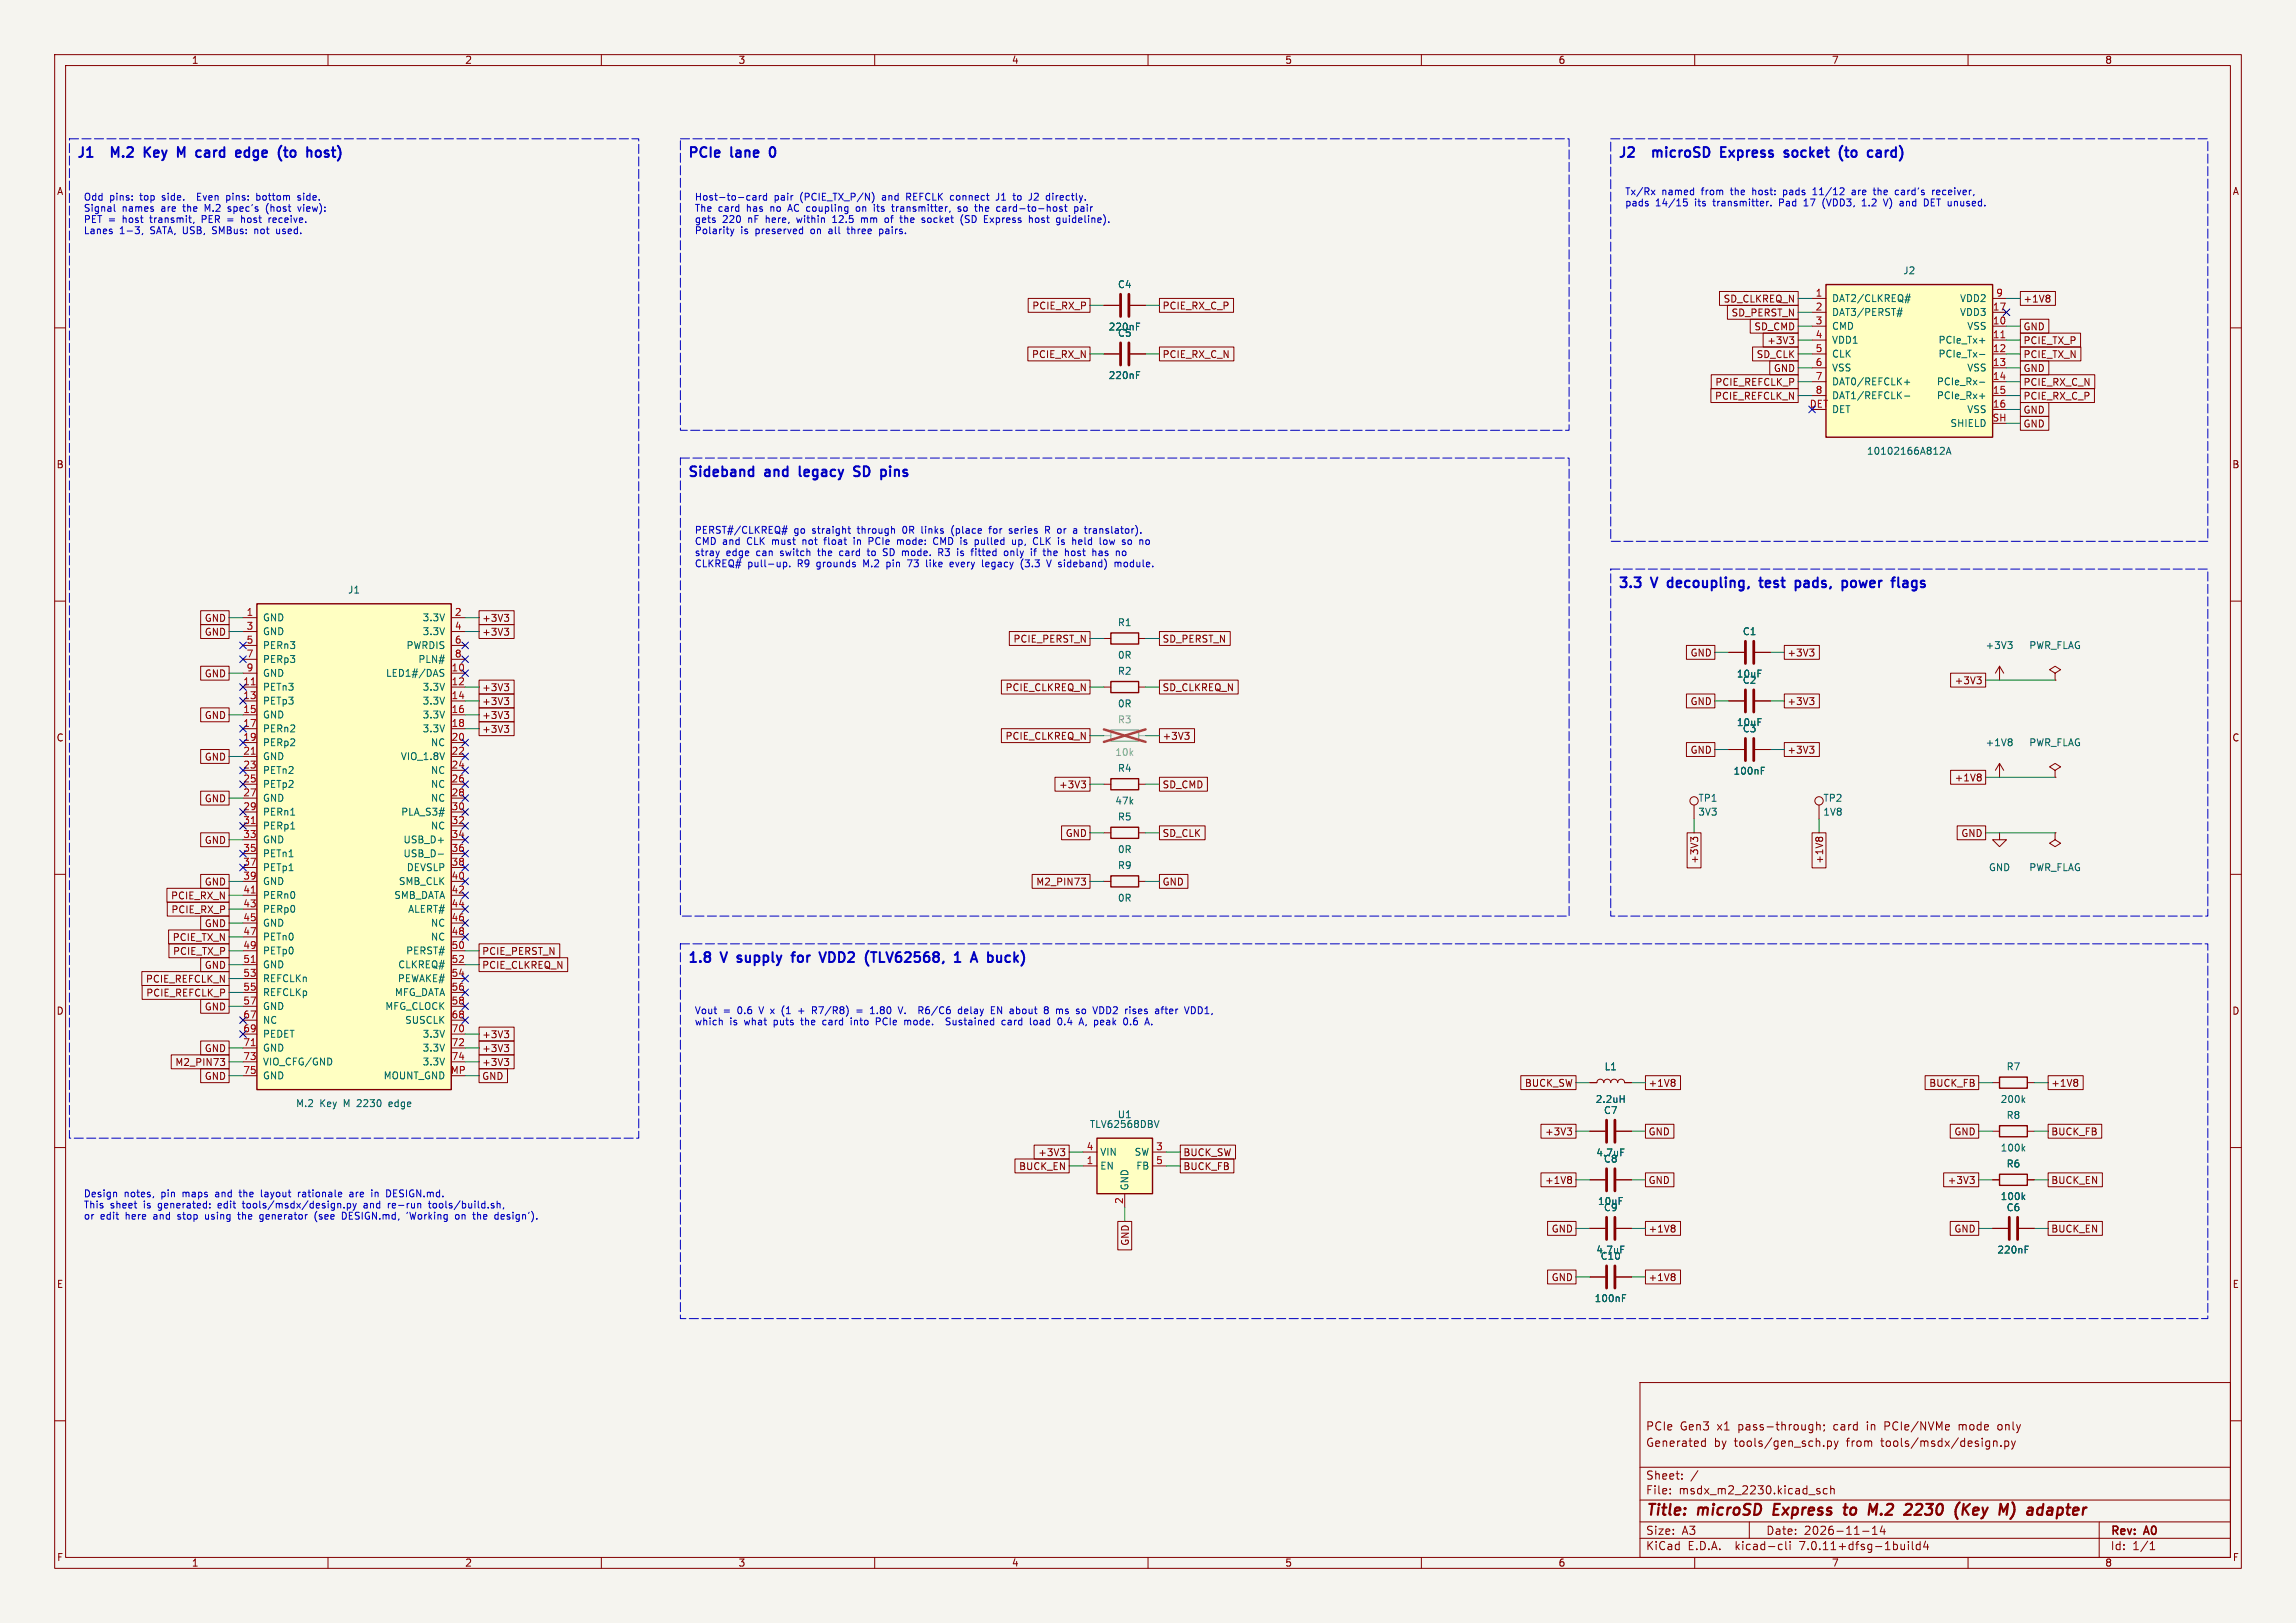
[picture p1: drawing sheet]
<svg xmlns="http://www.w3.org/2000/svg" width="420mm" height="297mm" viewBox="0 0 420 297" stroke-linecap="round" stroke-linejoin="round" font-family="sans-serif">
<defs><g id="words">
<g font-size="2.8" fill="#840000">
<text x="301" y="277.9">Title:</text>
<text x="310.6" y="277.9">microSD</text>
<text x="325.3" y="277.9">Express</text>
<text x="339" y="277.9">to</text>
<text x="344.3" y="277.9">M.2</text>
<text x="351.8" y="277.9">2230</text>
<text x="361.7" y="277.9">(Key</text>
<text x="370.6" y="277.9">M)</text>
<text x="376.5" y="277.9">adapter</text>
</g>
<g font-size="2.5" fill="#0000c2">
<text x="14" y="29">J1</text>
<text x="21.2" y="29">M.2</text>
<text x="28" y="29">Key</text>
<text x="34.8" y="29">M</text>
<text x="38.9" y="29">card</text>
<text x="46.9" y="29">edge</text>
<text x="55.4" y="29">(to</text>
<text x="61.3" y="29">host)</text>
<text x="125.7" y="29">PCIe</text>
<text x="133.8" y="29">lane</text>
<text x="141.7" y="29">0</text>
<text x="295.9" y="29">J2</text>
<text x="303.2" y="29">microSD</text>
<text x="316.3" y="29">Express</text>
<text x="328.7" y="29">socket</text>
<text x="339.5" y="29">(to</text>
<text x="345.4" y="29">card)</text>
<text x="125.7" y="87.4">Sideband</text>
<text x="140.1" y="87.4">and</text>
<text x="147.1" y="87.4">legacy</text>
<text x="157.8" y="87.4">SD</text>
<text x="163.4" y="87.4">pins</text>
<text x="295.9" y="107.7">3.3</text>
<text x="302.3" y="107.7">V</text>
<text x="305.9" y="107.7">decoupling,</text>
<text x="323.5" y="107.7">test</text>
<text x="330.7" y="107.7">pads,</text>
<text x="340" y="107.7">power</text>
<text x="349.9" y="107.7">flags</text>
<text x="125.7" y="176.3">1.8</text>
<text x="132.1" y="176.3">V</text>
<text x="135.7" y="176.3">supply</text>
<text x="146.5" y="176.3">for</text>
<text x="152.4" y="176.3">VDD2</text>
<text x="161.3" y="176.3">(TLV62568,</text>
<text x="178.4" y="176.3">1</text>
<text x="182.2" y="176.3">A</text>
<text x="185.8" y="176.3">buck)</text>
</g>
<g font-size="2.1" fill="#840000">
<text x="301" y="262">PCIe</text>
<text x="307.3" y="262">Gen3</text>
<text x="314.2" y="262">x1</text>
<text x="318.1" y="262">pass-through;</text>
<text x="335.7" y="262">card</text>
<text x="341.9" y="262">in</text>
<text x="345.3" y="262">PCIe/NVMe</text>
<text x="359" y="262">mode</text>
<text x="366.3" y="262">only</text>
<text x="301" y="265">Generated</text>
<text x="313.5" y="265">by</text>
<text x="317.3" y="265">tools/gen_sch.py</text>
<text x="338" y="265">from</text>
<text x="344.4" y="265">tools/msdx/design.py</text>
<text x="301" y="273.7">File:</text>
<text x="301" y="271">Sheet:</text>
<text x="307.1" y="273.7">msdx_m2_2230.kicad_sch</text>
<text x="301" y="281.1">Size:</text>
<text x="307.6" y="281.1">A3</text>
<text x="323" y="281.1">Date:</text>
<text x="330" y="281.1">2026-11-14</text>
<text x="386" y="281.3">Rev:</text>
<text x="392.4" y="281.3">A0</text>
<text x="301" y="283.9">KiCad</text>
<text x="308.7" y="283.9">E.D.A.</text>
<text x="317.6" y="283.9">kicad-cli</text>
<text x="329.5" y="283.9">7.0.11+dfsg-1build4</text>
<text x="386" y="283.9">Id:</text>
<text x="390.1" y="283.9">1/1</text>
</g>
<g font-size="1.8" fill="#840000">
<text x="35" y="11.9">1</text>
<text x="85" y="11.9">2</text>
<text x="135" y="11.9">3</text>
<text x="185" y="11.9">4</text>
<text x="235" y="11.9">5</text>
<text x="285" y="11.9">6</text>
<text x="335" y="11.9">7</text>
<text x="385" y="11.9">8</text>
<text x="10.3" y="35.9">A</text>
<text x="408.3" y="35.9">A</text>
<text x="188.7" y="56.8">PCIE_RX_P</text>
<text x="212.6" y="56.8">PCIE_RX_C_P</text>
<text x="315.2" y="55.6">SD_CLKREQ_N</text>
<text x="316.6" y="58.1">SD_PERST_N</text>
<text x="370" y="55.6">+1V8</text>
<text x="188.7" y="65.7">PCIE_RX_N</text>
<text x="212.6" y="65.7">PCIE_RX_C_N</text>
<text x="320.8" y="60.6">SD_CMD</text>
<text x="321.2" y="65.7">SD_CLK</text>
<text x="323.2" y="63.2">+3V3</text>
<text x="370" y="60.6">GND</text>
<text x="370" y="63.2">PCIE_TX_P</text>
<text x="370" y="65.7">PCIE_TX_N</text>
<text x="313.7" y="70.8">PCIE_REFCLK_P</text>
<text x="324.4" y="68.3">GND</text>
<text x="370" y="70.8">PCIE_RX_C_N</text>
<text x="370" y="68.3">GND</text>
<text x="313.6" y="73.3">PCIE_REFCLK_N</text>
<text x="370" y="75.9">GND</text>
<text x="370" y="73.3">PCIE_RX_C_P</text>
<text x="370" y="78.4">GND</text>
<text x="10.3" y="85.9">B</text>
<text x="408.2" y="85.9">B</text>
<text x="37.4" y="114">GND</text>
<text x="88.1" y="114">+3V3</text>
<text x="37.4" y="116.5">GND</text>
<text x="88.1" y="116.5">+3V3</text>
<text x="185.3" y="117.8">PCIE_PERST_N</text>
<text x="212.6" y="117.8">SD_PERST_N</text>
<text x="37.4" y="124.1">GND</text>
<text x="309.1" y="120.3">GND</text>
<text x="326.9" y="120.3">+3V3</text>
<text x="357.5" y="125.4">+3V3</text>
<text x="37.4" y="131.8">GND</text>
<text x="88.1" y="131.8">+3V3</text>
<text x="88.1" y="129.2">+3V3</text>
<text x="88.1" y="126.7">+3V3</text>
<text x="183.8" y="126.7">PCIE_CLKREQ_N</text>
<text x="212.6" y="126.7">SD_CLKREQ_N</text>
<text x="309.1" y="129.2">GND</text>
<text x="326.9" y="129.2">+3V3</text>
<text x="10.3" y="135.9">C</text>
<text x="88.1" y="134.3">+3V3</text>
<text x="183.8" y="135.6">PCIE_CLKREQ_N</text>
<text x="212.6" y="135.6">+3V3</text>
<text x="408.2" y="135.9">C</text>
<text x="37.4" y="139.4">GND</text>
<text x="309.1" y="138.1">GND</text>
<text x="326.9" y="138.1">+3V3</text>
<text x="357.5" y="143.2">+1V8</text>
<text x="37.4" y="147">GND</text>
<text x="193.6" y="144.5">+3V3</text>
<text x="212.6" y="144.5">SD_CMD</text>
<text x="37.4" y="154.6">GND</text>
<text x="194.8" y="153.4">GND</text>
<text x="212.6" y="153.4">SD_CLK</text>
<text x="358.7" y="153.4">GND</text>
<text x="310.8" y="158.2" transform="rotate(-90 310.8 158.2)">+3V3</text>
<text x="333.7" y="158.2" transform="rotate(-90 333.7 158.2)">+1V8</text>
<text x="31.2" y="164.8">PCIE_RX_N</text>
<text x="31.3" y="167.3">PCIE_RX_P</text>
<text x="37.4" y="162.2">GND</text>
<text x="189.5" y="162.2">M2_PIN73</text>
<text x="212.6" y="162.2">GND</text>
<text x="31.5" y="172.4">PCIE_TX_N</text>
<text x="37.4" y="169.9">GND</text>
<text x="31.6" y="174.9">PCIE_TX_P</text>
<text x="37.4" y="177.5">GND</text>
<text x="88.1" y="174.9">PCIE_PERST_N</text>
<text x="88.1" y="177.5">PCIE_CLKREQ_N</text>
<text x="10.3" y="185.9">D</text>
<text x="26.6" y="180">PCIE_REFCLK_N</text>
<text x="26.7" y="182.6">PCIE_REFCLK_P</text>
<text x="37.4" y="185.1">GND</text>
<text x="408.2" y="185.9">D</text>
<text x="88.1" y="190.2">+3V3</text>
<text x="32" y="195.3">M2_PIN73</text>
<text x="37.4" y="192.7">GND</text>
<text x="37.4" y="197.8">GND</text>
<text x="88.1" y="197.8">GND</text>
<text x="88.1" y="192.7">+3V3</text>
<text x="88.1" y="195.3">+3V3</text>
<text x="278.8" y="199.1">BUCK_SW</text>
<text x="301.5" y="199.1">+1V8</text>
<text x="352.8" y="199.1">BUCK_FB</text>
<text x="375.1" y="199.1">+1V8</text>
<text x="282.5" y="208">+3V3</text>
<text x="301.5" y="208">GND</text>
<text x="357.4" y="208">GND</text>
<text x="375.1" y="208">BUCK_FB</text>
<text x="186.3" y="214.3">BUCK_EN</text>
<text x="189.8" y="211.8">+3V3</text>
<text x="216.4" y="211.8">BUCK_SW</text>
<text x="216.4" y="214.3">BUCK_FB</text>
<text x="282.5" y="216.9">+1V8</text>
<text x="301.5" y="216.9">GND</text>
<text x="356.2" y="216.9">+3V3</text>
<text x="375.1" y="216.9">BUCK_EN</text>
<text x="283.7" y="225.7">GND</text>
<text x="301.5" y="225.7">+1V8</text>
<text x="357.4" y="225.7">GND</text>
<text x="375.1" y="225.7">BUCK_EN</text>
<text x="206.7" y="228.1" transform="rotate(-90 206.7 228.1)">GND</text>
<text x="10.3" y="235.9">E</text>
<text x="283.7" y="234.6">GND</text>
<text x="301.5" y="234.6">+1V8</text>
<text x="408.3" y="235.9">E</text>
<text x="10.3" y="285.9">F</text>
<text x="35" y="286.9">1</text>
<text x="85" y="286.9">2</text>
<text x="135" y="286.9">3</text>
<text x="185" y="286.9">4</text>
<text x="235" y="286.9">5</text>
<text x="285" y="286.9">6</text>
<text x="335" y="286.9">7</text>
<text x="385" y="286.9">8</text>
<text x="408.3" y="285.9">F</text>
</g>
<g font-size="1.8" fill="#0000c2">
<text x="297.2" y="35.8">Tx/Rx</text>
<text x="304" y="35.8">named</text>
<text x="311.4" y="35.8">from</text>
<text x="316.9" y="35.8">the</text>
<text x="321" y="35.8">host:</text>
<text x="326.9" y="35.8">pads</text>
<text x="332.5" y="35.8">11/12</text>
<text x="339.8" y="35.8">are</text>
<text x="344" y="35.8">the</text>
<text x="348.2" y="35.8">card's</text>
<text x="355.2" y="35.8">receiver,</text>
<text x="15.2" y="36.8">Odd</text>
<text x="15.2" y="38.8">Signal</text>
<text x="15.2" y="40.9">PET =</text>
<text x="20" y="36.8">pins:</text>
<text x="22.3" y="38.8">names</text>
<text x="22.5" y="40.9">host</text>
<text x="25.7" y="36.8">top</text>
<text x="27.8" y="40.9">transmit,</text>
<text x="29.6" y="38.8">are</text>
<text x="29.9" y="36.8">side.</text>
<text x="33.8" y="38.8">the</text>
<text x="36.8" y="36.8">Even</text>
<text x="37.4" y="40.9">PER =</text>
<text x="37.9" y="38.8">M.2</text>
<text x="42.3" y="36.8">pins:</text>
<text x="42.4" y="38.8">spec's</text>
<text x="45" y="40.9">host</text>
<text x="48" y="36.8">bottom</text>
<text x="49.5" y="38.8">(host</text>
<text x="50.2" y="40.9">receive.</text>
<text x="55.6" y="38.8">view):</text>
<text x="55.8" y="36.8">side.</text>
<text x="127" y="36.8">Host-to-card</text>
<text x="127" y="38.8">The</text>
<text x="127" y="40.9">gets</text>
<text x="131.4" y="38.8">card</text>
<text x="132.2" y="40.9">220</text>
<text x="136.7" y="38.8">has</text>
<text x="137" y="40.9">nF</text>
<text x="140.4" y="40.9">here,</text>
<text x="141.2" y="38.8">no</text>
<text x="141.6" y="36.8">pair</text>
<text x="144.7" y="38.8">AC coupling</text>
<text x="146.3" y="40.9">within</text>
<text x="146.5" y="36.8">(PCIE_TX_P/N)</text>
<text x="153" y="40.9">12.5</text>
<text x="157.5" y="38.8">on</text>
<text x="158.4" y="40.9">mm</text>
<text x="161" y="38.8">its</text>
<text x="161.7" y="36.8">and</text>
<text x="163" y="40.9">of</text>
<text x="164.5" y="38.8">transmitter,</text>
<text x="166" y="40.9">the</text>
<text x="166.3" y="36.8">REFCLK</text>
<text x="170.1" y="40.9">socket</text>
<text x="174.5" y="36.8">connect</text>
<text x="176.7" y="38.8">so</text>
<text x="177.4" y="40.9">(SD</text>
<text x="180.1" y="38.8">the</text>
<text x="181.9" y="40.9">Express</text>
<text x="183.1" y="36.8">J1</text>
<text x="184.2" y="38.8">card-to-host</text>
<text x="186.5" y="36.8">to</text>
<text x="189.5" y="36.8">J2</text>
<text x="190.3" y="40.9">host</text>
<text x="192.9" y="36.8">directly.</text>
<text x="195.6" y="40.9">guideline).</text>
<text x="198.6" y="38.8">pair</text>
<text x="297.2" y="37.9">pads</text>
<text x="302.8" y="37.9">14/15</text>
<text x="310.2" y="37.9">its</text>
<text x="313.7" y="37.9">transmitter.</text>
<text x="325.9" y="37.9">Pad</text>
<text x="330.7" y="37.9">17</text>
<text x="334.3" y="37.9">(VDD3,</text>
<text x="341.7" y="37.9">1.2</text>
<text x="345.9" y="37.9">V)</text>
<text x="349" y="37.9">and</text>
<text x="353.6" y="37.9">DET unused.</text>
<text x="15.2" y="42.9">Lanes</text>
<text x="21.9" y="42.9">1-3,</text>
<text x="27.6" y="42.9">SATA, USB,</text>
<text x="39.3" y="42.9">SMBus:</text>
<text x="47.2" y="42.9">not</text>
<text x="51.4" y="42.9">used.</text>
<text x="127" y="42.9">Polarity</text>
<text x="135.5" y="42.9">is</text>
<text x="138.3" y="42.9">preserved</text>
<text x="148.6" y="42.9">on</text>
<text x="152.1" y="42.9">all</text>
<text x="155.7" y="42.9">three</text>
<text x="161.7" y="42.9">pairs.</text>
<text x="127" y="97.8">PERST#/CLKREQ#</text>
<text x="127" y="99.8">CMD and</text>
<text x="127" y="101.8">stray</text>
<text x="132.8" y="101.8">edge</text>
<text x="136.8" y="99.8">CLK</text>
<text x="138.5" y="101.8">can</text>
<text x="141.5" y="99.8">must</text>
<text x="143" y="101.8">switch</text>
<text x="145.2" y="97.8">go</text>
<text x="147.3" y="99.8">not</text>
<text x="148.7" y="97.8">straight</text>
<text x="150.1" y="101.8">the</text>
<text x="151.5" y="99.8">float</text>
<text x="154.3" y="101.8">card</text>
<text x="157.1" y="99.8">in</text>
<text x="157.2" y="97.8">through</text>
<text x="159.6" y="101.8">to</text>
<text x="160" y="99.8">PCIe</text>
<text x="162.7" y="101.8">SD mode.</text>
<text x="165.4" y="99.8">mode:</text>
<text x="165.6" y="97.8">0R</text>
<text x="169.3" y="97.8">links</text>
<text x="172.3" y="99.8">CMD is</text>
<text x="173.2" y="101.8">R3</text>
<text x="174.9" y="97.8">(place</text>
<text x="176.8" y="101.8">is</text>
<text x="179.6" y="101.8">fitted</text>
<text x="180.2" y="99.8">pulled</text>
<text x="182.1" y="97.8">for</text>
<text x="185.8" y="101.8">only</text>
<text x="185.9" y="97.8">series</text>
<text x="187.3" y="99.8">up,</text>
<text x="190.9" y="101.8">if</text>
<text x="191.3" y="99.8">CLK</text>
<text x="192.7" y="97.8">R or</text>
<text x="193.4" y="101.8">the</text>
<text x="196.1" y="99.8">is</text>
<text x="197.5" y="101.8">host</text>
<text x="198.2" y="97.8">a</text>
<text x="198.9" y="99.8">held</text>
<text x="200.6" y="97.8">translator).</text>
<text x="202.8" y="101.8">has</text>
<text x="204.1" y="99.8">low</text>
<text x="208.4" y="99.8">so</text>
<text x="127" y="103.9">CLKREQ#</text>
<text x="136.8" y="103.9">pull-up.</text>
<text x="146" y="103.9">R9</text>
<text x="149.7" y="103.9">grounds</text>
<text x="158.4" y="103.9">M.2</text>
<text x="162.8" y="103.9">pin</text>
<text x="166.9" y="103.9">73</text>
<text x="170.5" y="103.9">like</text>
<text x="175.1" y="103.9">every</text>
<text x="181.1" y="103.9">legacy</text>
<text x="188.4" y="103.9">(3.3</text>
<text x="193.5" y="103.9">V sideband)</text>
<text x="206.2" y="103.9">module.</text>
<text x="127" y="185.7">Vout</text>
<text x="132.3" y="185.7">=</text>
<text x="135" y="185.7">0.6</text>
<text x="139.2" y="185.7">V x</text>
<text x="143.7" y="185.7">(1</text>
<text x="146.9" y="185.7">+</text>
<text x="149.6" y="185.7">R7/R8)</text>
<text x="158" y="185.7">=</text>
<text x="160.7" y="185.7">1.80</text>
<text x="170.1" y="185.7">R6/C6</text>
<text x="177.6" y="185.7">delay</text>
<text x="183.8" y="185.7">EN about</text>
<text x="193.9" y="185.7">8</text>
<text x="196.3" y="185.7">ms</text>
<text x="200.2" y="185.7">so</text>
<text x="203.6" y="185.7">VDD2</text>
<text x="209.6" y="185.7">rises</text>
<text x="215.3" y="185.7">after</text>
<text x="220.9" y="185.7">VDD1,</text>
<text x="127" y="187.7">which</text>
<text x="133.5" y="187.7">is</text>
<text x="136.3" y="187.7">what</text>
<text x="141.8" y="187.7">puts</text>
<text x="147" y="187.7">the</text>
<text x="151.2" y="187.7">card</text>
<text x="156.5" y="187.7">into</text>
<text x="161.3" y="187.7">PCIe</text>
<text x="166.7" y="187.7">mode.</text>
<text x="174.8" y="187.7">Sustained</text>
<text x="185.2" y="187.7">card</text>
<text x="190.5" y="187.7">load</text>
<text x="195.8" y="187.7">0.4</text>
<text x="200" y="187.7">A, peak</text>
<text x="208.4" y="187.7">0.6</text>
<text x="15.2" y="219.2">Design</text>
<text x="15.2" y="221.2">This</text>
<text x="20.2" y="221.2">sheet</text>
<text x="22.7" y="219.2">notes,</text>
<text x="26.4" y="221.2">is</text>
<text x="29.2" y="221.2">generated:</text>
<text x="29.6" y="219.2">pin</text>
<text x="33.7" y="219.2">maps</text>
<text x="39.9" y="219.2">and</text>
<text x="40.4" y="221.2">edit</text>
<text x="44.5" y="219.2">the</text>
<text x="45.1" y="221.2">tools/msdx/design.py</text>
<text x="48.6" y="219.2">layout</text>
<text x="55.6" y="219.2">rationale</text>
<text x="65.2" y="219.2">are</text>
<text x="67.4" y="221.2">and</text>
<text x="69.4" y="219.2">in</text>
<text x="72.1" y="221.2">re-run</text>
<text x="72.4" y="219.2">DESIGN.md.</text>
<text x="79.8" y="221.2">tools/build.sh,</text>
<text x="15.2" y="223.3">or</text>
<text x="18.3" y="223.3">edit</text>
<text x="23.1" y="223.3">here</text>
<text x="28.4" y="223.3">and</text>
<text x="33" y="223.3">stop</text>
<text x="38.2" y="223.3">using</text>
<text x="44.5" y="223.3">the</text>
<text x="48.6" y="223.3">generator</text>
<text x="58.8" y="223.3">(see</text>
<text x="64.1" y="223.3">DESIGN.md,</text>
<text x="76.1" y="223.3">'Working</text>
<text x="85.2" y="223.3">on</text>
<text x="88.7" y="223.3">the</text>
<text x="92.8" y="223.3">design').</text>
</g>
<g font-size="1.8" fill="#006464">
<text x="204.4" y="52.9">C4</text>
<text x="348.1" y="50.4">J2</text>
<text x="335" y="55.5">DAT2/CLKREQ#</text>
<text x="335" y="58">DAT3/PERST#</text>
<text x="358.4" y="58">VDD3</text>
<text x="358.4" y="55.5">VDD2</text>
<text x="202.7" y="60.7">220nF</text>
<text x="204.4" y="61.8">C5</text>
<text x="335" y="60.6">CMD</text>
<text x="335" y="63.1">VDD1</text>
<text x="335" y="65.6">CLK</text>
<text x="354.5" y="63.1">PCIe_Tx+</text>
<text x="354.5" y="65.6">PCIe_Tx-</text>
<text x="359.8" y="60.6">VSS</text>
<text x="202.7" y="69.6">220nF</text>
<text x="335" y="68.2">VSS</text>
<text x="335" y="70.7">DAT0/REFCLK+</text>
<text x="354.2" y="70.7">PCIe_Rx-</text>
<text x="359.8" y="68.2">VSS</text>
<text x="335" y="73.3">DAT1/REFCLK-</text>
<text x="335" y="75.8">DET</text>
<text x="354.2" y="73.3">PCIe_Rx+</text>
<text x="359.8" y="75.8">VSS</text>
<text x="341.4" y="83.4">10102166A812A</text>
<text x="356.7" y="78.3">SHIELD</text>
<text x="48" y="113.9">GND</text>
<text x="63.6" y="108.8">J1</text>
<text x="77.2" y="113.9">3.3V</text>
<text x="48" y="116.4">GND</text>
<text x="48" y="119">PERn3</text>
<text x="74.3" y="119">PWRDIS</text>
<text x="77.2" y="116.4">3.3V</text>
<text x="204.4" y="114.8">R1</text>
<text x="318.7" y="116.4">C1</text>
<text x="363.1" y="119">+3V3</text>
<text x="371.1" y="119">PWR_FLAG</text>
<text x="48" y="121.5">PERp3</text>
<text x="48" y="124.1">GND</text>
<text x="70.5" y="124.1">LED1#/DAS</text>
<text x="76.4" y="121.5">PLN#</text>
<text x="204.4" y="123.7">R2</text>
<text x="204.4" y="120.8">0R</text>
<text x="317.6" y="124.2">10uF</text>
<text x="318.7" y="125.3">C2</text>
<text x="48" y="126.6">PETn3</text>
<text x="48" y="129.1">PETp3</text>
<text x="48" y="131.7">GND</text>
<text x="77.2" y="126.6">3.3V</text>
<text x="77.2" y="129.1">3.3V</text>
<text x="77.2" y="131.7">3.3V</text>
<text x="204.4" y="129.6">0R</text>
<text x="48" y="134.2">PERn2</text>
<text x="48" y="136.8">PERp2</text>
<text x="77.2" y="134.2">3.3V</text>
<text x="78.7" y="136.8">NC</text>
<text x="317.6" y="133.1">10uF</text>
<text x="318.7" y="134.2">C3</text>
<text x="363.1" y="136.8">+1V8</text>
<text x="371.1" y="136.8">PWR_FLAG</text>
<text x="48" y="139.3">GND</text>
<text x="48" y="141.8">PETn2</text>
<text x="73.2" y="139.3">VIO_1.8V</text>
<text x="78.7" y="141.8">NC</text>
<text x="204.4" y="141.5">R4</text>
<text x="317" y="142">100nF</text>
<text x="48" y="144.4">PETp2</text>
<text x="48" y="146.9">GND</text>
<text x="48" y="149.5">PERn1</text>
<text x="73.3" y="149.5">PLA_S3#</text>
<text x="78.7" y="144.4">NC</text>
<text x="78.7" y="146.9">NC</text>
<text x="203.9" y="147.4">47k</text>
<text x="310.6" y="149.5">3V3</text>
<text x="310.6" y="146.9">TP1</text>
<text x="333.4" y="149.5">1V8</text>
<text x="333.5" y="146.9">TP2</text>
<text x="48" y="152">PERp1</text>
<text x="48" y="154.5">GND</text>
<text x="73.7" y="154.5">USB_D+</text>
<text x="78.7" y="152">NC</text>
<text x="204.4" y="150.3">R5</text>
<text x="48" y="157.1">PETn1</text>
<text x="48" y="159.6">PETp1</text>
<text x="73.7" y="157.1">USB_D-</text>
<text x="74.3" y="159.6">DEVSLP</text>
<text x="204.4" y="156.3">0R</text>
<text x="204.4" y="159.2">R9</text>
<text x="363.7" y="159.6">GND</text>
<text x="371.1" y="159.6">PWR_FLAG</text>
<text x="48" y="162.2">GND</text>
<text x="48" y="164.7">PERn0</text>
<text x="48" y="167.2">PERp0</text>
<text x="72" y="164.7">SMB_DATA</text>
<text x="72.9" y="162.2">SMB_CLK</text>
<text x="74.6" y="167.2">ALERT#</text>
<text x="204.4" y="165.2">0R</text>
<text x="48" y="169.8">GND</text>
<text x="48" y="172.3">PETn0</text>
<text x="78.7" y="169.8">NC</text>
<text x="78.7" y="172.3">NC</text>
<text x="48" y="174.9">PETp0</text>
<text x="48" y="177.4">GND</text>
<text x="48" y="179.9">REFCLKn</text>
<text x="72.7" y="179.9">PEWAKE#</text>
<text x="72.7" y="177.4">CLKREQ#</text>
<text x="74.2" y="174.9">PERST#</text>
<text x="48" y="182.5">REFCLKp</text>
<text x="48" y="185">GND</text>
<text x="70.4" y="185">MFG_CLOCK</text>
<text x="72.1" y="182.5">MFG_DATA</text>
<text x="48" y="187.6">NC</text>
<text x="48" y="190.1">PEDET</text>
<text x="74" y="187.6">SUSCLK</text>
<text x="77.2" y="190.1">3.3V</text>
<text x="48" y="192.6">GND</text>
<text x="48" y="195.2">VIO_CFG/GND</text>
<text x="48" y="197.7">GND</text>
<text x="70.1" y="197.7">MOUNT_GND</text>
<text x="77.2" y="192.6">3.3V</text>
<text x="77.2" y="195.2">3.3V</text>
<text x="293.4" y="196.1">L1</text>
<text x="367" y="196.1">R7</text>
<text x="54.1" y="202.8">M.2</text>
<text x="58.5" y="202.8">Key</text>
<text x="63" y="202.8">M 2230</text>
<text x="71.6" y="202.8">edge</text>
<text x="291.8" y="202">2.2uH</text>
<text x="365.9" y="202">200k</text>
<text x="199.3" y="206.6">TLV62568DBV</text>
<text x="204.4" y="204.8">U1</text>
<text x="293.3" y="204.1">C7</text>
<text x="367" y="205">R8</text>
<text x="201.2" y="214.2">EN</text>
<text x="201.2" y="211.7">VIN</text>
<text x="207.4" y="211.7">SW</text>
<text x="207.8" y="214.2">FB</text>
<text x="291.9" y="211.8">4.7uF</text>
<text x="293.3" y="213">C8</text>
<text x="365.9" y="210.9">100k</text>
<text x="367" y="213.8">R6</text>
<text x="206.6" y="217.9" transform="rotate(-90 206.6 217.9)">GND</text>
<text x="292.2" y="220.7">10uF</text>
<text x="293.3" y="221.8">C9</text>
<text x="365.9" y="219.8">100k</text>
<text x="367" y="221.8">C6</text>
<text x="291.9" y="229.6">4.7uF</text>
<text x="292.7" y="230.7">C10</text>
<text x="365.3" y="229.6">220nF</text>
<text x="291.6" y="238.5">100nF</text>
</g>
<g font-size="1.8" fill="#a90000">
<text x="332" y="54.4">1</text>
<text x="332" y="56.9">2</text>
<text x="332" y="59.4">3</text>
<text x="364.4" y="59.4">10</text>
<text x="364.4" y="56.9">17</text>
<text x="365.1" y="54.4">9</text>
<text x="332" y="62">4</text>
<text x="332" y="64.5">5</text>
<text x="364.4" y="62">11</text>
<text x="364.4" y="64.5">12</text>
<text x="332" y="67.1">6</text>
<text x="332" y="69.6">7</text>
<text x="364.4" y="67.1">13</text>
<text x="364.4" y="69.6">14</text>
<text x="330.9" y="74.7">DET</text>
<text x="332" y="72.1">8</text>
<text x="364.4" y="77.2">SH</text>
<text x="364.4" y="72.1">15</text>
<text x="364.4" y="74.7">16</text>
<text x="45" y="112.8">1</text>
<text x="83.1" y="112.8">2</text>
<text x="45" y="115.3">3</text>
<text x="45" y="117.9">5</text>
<text x="83.1" y="115.3">4</text>
<text x="83.1" y="117.9">6</text>
<text x="44.4" y="125.5">11</text>
<text x="45" y="120.4">7</text>
<text x="45" y="122.9">9</text>
<text x="82.5" y="122.9">10</text>
<text x="82.5" y="125.5">12</text>
<text x="83.1" y="120.4">8</text>
<text x="44.4" y="128">13</text>
<text x="44.4" y="130.6">15</text>
<text x="82.5" y="128">14</text>
<text x="82.5" y="130.6">16</text>
<text x="44.4" y="133.1">17</text>
<text x="44.4" y="135.6">19</text>
<text x="82.5" y="133.1">18</text>
<text x="82.5" y="135.6">20</text>
<text x="44.4" y="138.2">21</text>
<text x="44.4" y="140.7">23</text>
<text x="44.4" y="143.3">25</text>
<text x="82.5" y="138.2">22</text>
<text x="82.5" y="140.7">24</text>
<text x="82.5" y="143.3">26</text>
<text x="44.4" y="145.8">27</text>
<text x="44.4" y="148.3">29</text>
<text x="82.5" y="145.8">28</text>
<text x="82.5" y="148.3">30</text>
<text x="44.4" y="150.9">31</text>
<text x="44.4" y="153.4">33</text>
<text x="44.4" y="156">35</text>
<text x="82.5" y="150.9">32</text>
<text x="82.5" y="153.4">34</text>
<text x="82.5" y="156">36</text>
<text x="44.4" y="158.5">37</text>
<text x="44.4" y="161">39</text>
<text x="82.5" y="158.5">38</text>
<text x="82.5" y="161">40</text>
<text x="44.4" y="163.6">41</text>
<text x="44.4" y="166.1">43</text>
<text x="82.5" y="163.6">42</text>
<text x="82.5" y="166.1">44</text>
<text x="44.4" y="168.7">45</text>
<text x="44.4" y="171.2">47</text>
<text x="44.4" y="173.7">49</text>
<text x="82.5" y="168.7">46</text>
<text x="82.5" y="171.2">48</text>
<text x="82.5" y="173.7">50</text>
<text x="44.4" y="176.3">51</text>
<text x="44.4" y="178.8">53</text>
<text x="82.5" y="176.3">52</text>
<text x="82.5" y="178.8">54</text>
<text x="44.4" y="181.4">55</text>
<text x="44.4" y="183.9">57</text>
<text x="82.5" y="181.4">56</text>
<text x="82.5" y="183.9">58</text>
<text x="44.4" y="186.4">67</text>
<text x="44.4" y="189">69</text>
<text x="44.4" y="191.5">71</text>
<text x="82.5" y="186.4">68</text>
<text x="82.5" y="189">70</text>
<text x="82.5" y="191.5">72</text>
<text x="44.4" y="194.1">73</text>
<text x="44.4" y="196.6">75</text>
<text x="82.4" y="196.6">MP</text>
<text x="82.5" y="194.1">74</text>
<text x="198.7" y="213.1">1</text>
<text x="198.7" y="210.6">4</text>
<text x="211.4" y="210.6">3</text>
<text x="211.4" y="213.1">5</text>
<text x="205.5" y="220.4" transform="rotate(-90 205.5 220.4)">2</text>
</g>
<g font-size="1.8" fill="#939391">
<text x="204.4" y="132.6">R3</text>
<text x="203.9" y="138.5">10k</text>
</g>
</g></defs>
<path d="M0 0h420v297h-420z" fill="#f5f4ef" stroke="#f5f4ef" stroke-width=".18"/>
<g fill="none" stroke="#840000" stroke-width=".18">
<path d="M10 10h400v277h-400zM12 12h396v273h-396zM60 10v2M110 10v2M160 10v2M210 10v2M260 10v2M310 10v2M360 10v2M10 60h2M188.1 54.6h11.3v2.6h-11.3zM201.9 55.9h2.8"/>
<path d="M206.8 55.9h2.7M212.1 54.6h13.5v2.6h-13.5zM314.5 53.3h14.4v2.6h-14.4zM316 55.9h12.9v2.5h-12.9zM320.2 58.4h8.7v2.6h-8.7zM331.5 54.6h2.5M331.5 59.7h2.5M331.5 57.2h2.5M364.5 54.6h2.5M364.5 59.7h2.5M364.5 57.2h2.5M369.6 53.3h6.4v2.6h-6.4z"/>
<path d="M369.6 58.4h5.2v2.6h-5.2zM374.7 54l.3 .3-.3 .3 .3 .2v.2l-.3 .3M408 60h2M188 63.5h11.4v2.5h-11.4zM201.9 64.8h2.8M206.8 64.8h2.7M212.1 63.5h13.6v2.5h-13.6zM313 71.1h15.9v2.6h-15.9zM313 68.6h15.9v2.5h-15.9zM320.6 63.5h8.3v2.5h-8.3zM322.5 61h6.4v2.5h-6.4zM323.7 66h5.2v2.6h-5.2z"/>
<path d="M327.3 61.6h.8l-.4 .5M327.9 62.1l.2 .3v.3l-.2 .2M331.5 64.8h2.5M331.5 62.2h2.5M331.5 67.3h2.5M331.5 69.9h2.5M331.5 72.4h2.5M364.5 64.8h2.5M364.5 62.2h2.5M364.5 67.3h2.5M364.5 69.9h2.5M364.5 72.4h2.5"/>
<path d="M364.5 74.9h2.5M369.6 76.2h5.2v2.5h-5.2zM369.6 61h11v2.5h-11zM369.6 63.5h11v2.5h-11zM369.6 73.7h5.2v2.5h-5.2zM369.6 71.1h13.5v2.6h-13.5zM369.6 68.6h13.6v2.5h-13.6zM369.6 66h5.2v2.6h-5.2zM10 110h2M36.7 111.8h5.2v2.5h-5.2zM36.7 114.3h5.2v2.5h-5.2zM44.4 113h2.6"/>
<path d="M44.4 115.6h2.6M44.4 118.1h2.6M82.5 113h2.6M82.5 115.6h2.6M82.5 118.1h2.6M87.6 111.8h6.4v2.5h-6.4zM87.6 114.3h6.4v2.5h-6.4zM92.3 112.4h.7l-.4 .5M92.3 115h.7l-.4 .5M92.8 112.9l.2 .3v.3l-.2 .2M92.8 115.5l.2 .2v.3l-.2 .2M184.6 115.6h14.8v2.5h-14.8z"/>
<path d="M201.9 116.8h1.3M208.3 116.8h1.2M212.1 115.6h12.9v2.5h-12.9zM308.5 118.1h5.2v2.6h-5.2zM316.2 119.4h2.8M321.1 119.4h2.7M326.4 118.1h6.4v2.6h-6.4zM331 118.8h.8l-.4 .5M331.6 119.3l.2 .2v.3l-.2 .3M408 110h2M36.7 129.5h5.2v2.6h-5.2zM36.7 121.9h5.2v2.6h-5.2z"/>
<path d="M36.7 137.2h5.2v2.5h-5.2zM44.4 123.2h2.6M44.4 125.7h2.6M44.4 128.3h2.6M44.4 130.8h2.6M44.4 133.4h2.6M44.4 135.9h2.6M44.4 138.4h2.6M44.4 120.7h2.6M82.5 123.2h2.6M82.5 125.7h2.6M82.5 128.3h2.6"/>
<path d="M82.5 130.8h2.6M82.5 133.4h2.6M82.5 135.9h2.6M82.5 138.4h2.6M82.5 120.7h2.6M87.6 132.1h6.4v2.5h-6.4zM87.6 129.5h6.4v2.6h-6.4zM87.6 127h6.4v2.5h-6.4zM87.6 124.5h6.4v2.5h-6.4zM92.3 127.7h.7l-.4 .5M92.3 132.8h.7l-.4 .4M92.3 130.2h.7l-.4 .5"/>
<path d="M92.3 125.1h.7l-.4 .5M92.8 125.6l.2 .3v.3l-.2 .2M92.8 128.2l.2 .2v.3l-.2 .2M92.8 130.7l.2 .2v.3l-.2 .3M92.8 133.2l.2 .3v.3l-.2 .2M183.2 133.3h16.2v2.6h-16.2zM183.2 124.5h16.2v2.5h-16.2zM201.9 125.7h1.3M208.3 125.7h1.2M212.1 124.5h14.4v2.5h-14.4zM212.1 133.3h6.4v2.6h-6.4zM216.7 134h.8l-.4 .5"/>
<path d="M217.3 134.5l.2 .2v.3l-.2 .3M308.5 135.9h5.2v2.5h-5.2zM308.5 127h5.2v2.5h-5.2zM316.2 128.3h2.8M316.2 137.2h2.8M321.1 128.3h2.7M321.1 137.2h2.7M326.4 135.9h6.4v2.5h-6.4zM326.4 127h6.4v2.5h-6.4zM331 136.6h.8l-.4 .4M331 127.7h.8l-.4 .5M331.6 128.2l.2 .2v.3l-.2 .2"/>
<path d="M331.6 137l.2 .3v.3l-.2 .2M356.8 123.2h6.4v2.5h-6.4zM361.6 123.9h.8l-.4 .4M362.2 124.3l.2 .3v.3l-.2 .2M365.8 121.9l-.8 1.3M365.8 121.9v2.6M365.8 139.7v2.5M365.8 121.9l.7 1.3M365.8 139.7l-.8 1.3M365.8 139.7l.7 1.3M375.9 123.2l1-.6-1-.7-1 .7 1 .6v1.3M375.9 124.5h.1"/>
<path d="M10 160h2M36.7 152.4h5.2v2.5h-5.2zM36.7 144.8h5.2v2.5h-5.2zM44.4 141h2.6M44.4 143.5h2.6M44.4 146.1h2.6M44.4 148.6h2.6M44.4 151.1h2.6M44.4 153.7h2.6M44.4 156.2h2.6M44.4 158.8h2.6M82.5 141h2.6"/>
<path d="M82.5 143.5h2.6M82.5 146.1h2.6M82.5 148.6h2.6M82.5 151.1h2.6M82.5 153.7h2.6M82.5 156.2h2.6M82.5 158.8h2.6M193 142.2h6.4v2.6h-6.4zM194.2 151.1h5.2v2.6h-5.2zM197.8 142.9h.8l-.5 .5M198.3 143.4l.3 .2v.3l-.3 .3M201.9 152.4h1.3"/>
<path d="M201.9 143.5h1.3M208.3 152.4h1.2M208.3 143.5h1.2M212.1 142.2h8.8v2.6h-8.8zM212.1 151.1h8.3v2.6h-8.3zM308.6 152.4h2.5v6.4h-2.5zM309.8 153.6l-.5-.4v.8M309.8 153.5l.2-.3h.3l.3 .3M309.9 147.3v2.6M331.5 152.4h2.5v6.4h-2.5zM332.1 153.5l.3-.3 .3 .3 .2-.3h.3l.2 .3M332.7 147.3v2.6"/>
<path d="M356.8 141h6.4v2.5h-6.4zM358 151.1h5.2v2.6h-5.2zM362.2 141.6l.2 .3-.2 .3 .2 .2v.3l-.2 .2M365.8 152.4v1.3h1.2l-1.2 1.2-1.3-1.2h1.3M375.9 152.4v1.3l1 .6-1 .6-1-.6 1-.6M375.9 152.4h.1M375.9 141l1-.7-1-.6-1 .6 1 .7v1.2M375.9 142.2h.1M408 160h2M25.9 177.8h16v2.5h-16zM30.5 162.6h11.4v2.5h-11.4zM30.6 165.1h11.3v2.5h-11.3z"/>
<path d="M30.8 170.2h11.1v2.5h-11.1zM30.9 172.7h11v2.6h-11zM36.7 160h5.2v2.6h-5.2zM36.7 175.3h5.2v2.5h-5.2zM36.7 167.6h5.2v2.6h-5.2zM44.4 161.3h2.6M44.4 163.8h2.6M44.4 166.4h2.6M44.4 168.9h2.6M44.4 171.5h2.6M44.4 174h2.6M44.4 176.5h2.6"/>
<path d="M44.4 179.1h2.6M82.5 161.3h2.6M82.5 163.8h2.6M82.5 166.4h2.6M82.5 168.9h2.6M82.5 171.5h2.6M82.5 174h2.6M82.5 176.5h2.6M82.5 179.1h2.6M87.6 172.7h14.8v2.6h-14.8zM87.6 175.3h16.2v2.5h-16.2zM188.8 160h10.6v2.6h-10.6z"/>
<path d="M197.8 160.7h.8l-.5 .5M198.3 161.2l.3 .2v.3l-.3 .3M201.9 161.3h1.3M208.3 161.3h1.2M212.1 160h5.2v2.6h-5.2zM26 180.3h15.9v2.6h-15.9zM31.3 193h10.6v2.6h-10.6zM36.7 182.9h5.2v2.5h-5.2zM36.7 190.5h5.2v2.5h-5.2zM36.7 195.6h5.2v2.5h-5.2zM40.3 193.7h.8l-.4 .5M40.8 194.2l.3 .2v.3l-.3 .3"/>
<path d="M44.4 181.6h2.6M44.4 184.2h2.6M44.4 186.7h2.6M44.4 189.2h2.6M44.4 191.8h2.6M44.4 194.3h2.6M44.4 196.9h2.6M82.5 181.6h2.6M82.5 184.2h2.6M82.5 186.7h2.6M82.5 189.2h2.6M82.5 191.8h2.6"/>
<path d="M82.5 194.3h2.6M87.6 195.6h5.2v2.5h-5.2zM87.6 188h6.4v2.5h-6.4zM87.6 190.5h6.4v2.5h-6.4zM87.6 193h6.4v2.6h-6.4zM92.3 193.7h.7l-.4 .5M92.3 188.6h.7l-.4 .5M92.3 191.2h.7l-.4 .5M92.8 189.1l.2 .3v.3l-.2 .2M92.8 191.7l.2 .2v.3l-.2 .2M92.8 194.2l.2 .2v.3l-.2 .3M278.2 196.8h10.1v2.6h-10.1z"/>
<path d="M290.8 198.1h1.3a.64 .64 0 0 1 .6-.6 .64 .64 0 0 1 .7 .6 .64 .64 0 0 1 .6-.6 .64 .64 0 0 1 .6 .6 .64 .64 0 0 1 .7-.6 .64 .64 0 0 1 .6 .6 .64 .64 0 0 1 .6-.6 .64 .64 0 0 1 .7 .6h1.2M301 196.8h6.4v2.6h-6.4zM306.2 197.5l.2 .3-.2 .3 .2 .2v.2l-.2 .3M352.1 196.8h9.8v2.6h-9.8zM364.5 198.1h1.3M370.8 198.1h1.3M374.6 196.8h6.5v2.6h-6.5zM379.8 197.5l.3 .3-.3 .3 .3 .2v.2l-.3 .3M10 210h2M185.7 212.1h9.9v2.5h-9.9zM189.2 209.5h6.4v2.6h-6.4zM194 210.2h.8l-.5 .5"/>
<path d="M194.5 210.7l.3 .2v.3l-.3 .3M198.1 213.4h2.6M198.1 210.8h2.6M205.7 218.4v2.6M210.8 213.4h2.6M210.8 210.8h2.6M215.9 209.5h10.1v2.6h-10.1zM215.9 212.1h9.8v2.5h-9.8zM281.9 205.7h6.4v2.6h-6.4zM281.9 214.6h6.4v2.6h-6.4zM286.7 206.4h.8l-.5 .5M287.2 206.9l.3 .2v.3l-.3 .3"/>
<path d="M287.2 215.3l.3 .2-.3 .3 .3 .3v.2l-.3 .3M290.8 215.9h2.8M290.8 207h2.8M295.7 215.9h2.7M295.7 207h2.7M301 205.7h5.2v2.6h-5.2zM301 214.6h5.2v2.6h-5.2zM355.5 214.6h6.4v2.6h-6.4zM356.7 205.7h5.2v2.6h-5.2zM360.3 215.3h.8l-.4 .5M360.9 215.8l.2 .2v.3l-.2 .3M364.5 215.9h1.3"/>
<path d="M364.5 207h1.3M370.8 215.9h1.3M370.8 207h1.3M374.6 214.6h10v2.6h-10zM374.6 205.7h9.9v2.6h-9.9zM408 210h2M204.5 223.5h2.5v5.2h-2.5zM283.1 232.4h5.2v2.6h-5.2zM283.1 223.5h5.2v2.6h-5.2zM290.8 233.7h2.8M290.8 224.8h2.8M295.7 233.7h2.7"/>
<path d="M295.7 224.8h2.7M301 232.4h6.4v2.6h-6.4zM301 223.5h6.4v2.6h-6.4zM306.2 233.1l.2 .2-.2 .3 .2 .3v.2l-.2 .3M306.2 224.2l.2 .2-.2 .3 .2 .3v.2l-.2 .3M356.7 223.5h5.2v2.6h-5.2zM364.5 224.8h2.8M369.3 224.8h2.8M374.6 223.5h10v2.6h-10zM10 260h2M300 253h108v32h-108zM408 260h2"/>
<path d="M300 278.5h108M300 274.5h108M300 268.5h108M305.5 273.2v.2M305.5 272.5v.1M307.7 270.5v.2M307.7 269.8v.1M310.6 269.1l-1.3 1.9M311.4 264.6h.5M311.4 263.8h.5M311.9 263.2v1.5M320 278.5v3"/>
<path d="M331.2 260.7l.4 .1M331.6 260.7v1.2l-.3 .3M331.6 261.6l-.4 .1M332.3 260.8l.2-.1 .4 .1v.9M332.3 260.2v1.5M332.4 272.8l.5 .2v.2l-.2 .2-.4-.1M332.4 272.5h.5M333.7 260.8v.1M333.7 261.6l-.1 .3M334.2 272.5l-.4-.1-.3 .3v.4l.2 .2h.5M334.3 263.8l.4-.1 .3 .3v.4l-.1 .2h-.6M334.3 263.7v1.5"/>
<path d="M334.9 272.5l.2-.1 .3 .1 .1 .9M334.9 271.9v1.5M335.5 263.7l.4 1M335.9 264.7l-.2 .3-.2 .2M336.2 263.7l-.3 1M342.5 279.7l.4-.4v1.5M344.3 279.2l-.4 1.1h1M344.7 279.8v1M358.4 260.7v1M358.4 260.8h.1M364.7 263.8l.2-.1 .3 .1 .1 .9M364.7 263.7v1"/>
<path d="M365.7 260.7l-.3 .3v.4l.3 .3M366 264.5v.2M366.7 263.8l.5-.1 .2 .3v.4l-.1 .2h-.6M366.7 263.7v1.5M367.9 263.7l.4 1M368.3 264.7l-.1 .3-.3 .2M368.7 263.7l-.4 1M384 278.5v6.5M60 285v2M110 285v2M160 285v2M210 285v2"/>
<path d="M260 285v2M300 281.5h108M310 285v2M325.6 282.6l.4 .1M326 283.5l-.4 .1M326.7 282.1v1.3l.2 .2M327.4 282.1v.1M327.4 282.6v1M340.7 280.2h1.2M342.5 280.8h.9M349.1 282.1v.1M349.1 282.6v1"/>
<path d="M349.8 282.1v1.3l.2 .2M351.2 282.7l-.4-.1-.3 .3v.4l.2 .2h.5M351.2 282.1v1.5M352.2 282l-.3 1.1h.9M352.6 282.6v1M360 285v2M393.3 283.6h.9M393.3 282.5l.4-.4v1.5"/>
<circle cx="309.9" cy="146.6" r=".76"/>
<circle cx="332.7" cy="146.6" r=".76"/>
</g>
<g fill="none" stroke="#840000" stroke-width=".4">
<path d="M324.6 275.2l-.2 2h.9M337.2 275.9h.8M337.6 275.2l-.2 1.7v.2l.4 .1M342.5 276.6l.9-1.4-.3 2M351.3 275.2h-.5l-.3 .2M351.5 276.1l-1.3 1.1h1.2M358.5 274.9l-.1 .1M359.2 275.2l-.2 2M359.4 276.1l.7 1.1M360.3 275.2l-1.2 1.1M361 276.2v.9M374.8 275.9l.6 .1-.1 1.2"/>
<path d="M375.3 277.1l-.6 .1M375.4 276.3l-.6 .1"/>
</g>
<path d="M334 52.1h30.5v27.9h-30.5zM47 110.5h35.5v88.9h-35.5zM203.2 115.8h5.1v2.1h-5.1zM203.2 124.7h5.1v2h-5.1zM203.2 151.4h5.1v2h-5.1zM203.2 142.5h5.1v2h-5.1zM203.2 160.3h5.1v2h-5.1zM365.8 197.1h5v2h-5zM200.7 208.3h10.1v10.1h-10.1zM365.8 214.9h5v2h-5zM365.8 206h5v2h-5z" fill="none" stroke="#840000" stroke-width=".25"/>
<g fill="#ffffc2" stroke="#ffffc2" stroke-width=".18">
<path d="M47 110.5h35.5v88.9h-35.5z"/>
<path d="M200.7 208.3h10.1v10.1h-10.1z"/>
<path d="M334 52.1h30.5v27.9h-30.5z"/>
</g>
<g fill="none" stroke="#006464" stroke-width=".18">
<path d="M207.9 59.7h.4M207.9 59.1h.6M347 57.4h.9M347.1 56.9h.9M347.9 56.3l-.4 1.7M348.4 54.9h.9M348.6 54.3h.9M348.9 53.8l-.3 1.6M349.3 53.8l-.3 1.6M207.9 68.6h.4M207.9 68h.6M348.4 69.9h.9"/>
<path d="M348.4 72.5h.9M348.9 69.5v.9M362.1 62.3h1M362.1 64.9h1M362.1 69.9h1M362.1 72.5h1M355.1 81.9h.4l.2 .3-.8 .9h.8M356 83.1l.4-1.2 .5 1.2M356.1 82.8h.6M367.3 117.4h.8l-.5 .5M367.8 117.9l.3 .2v.3l-.3 .3M80.5 123l.6 .2 .1 .3-.2 .3-.5-.1"/>
<path d="M81.2 122.6l-.5-.1-.2 .1M367.8 135.2l.3 .2-.3 .3 .3 .3v.2l-.3 .3M53.2 149.2h.7M53.2 151.7h.7M80.2 156.3h.9M322.2 141h.4M322.2 140.4h.6M212 205l-.4 1.3M296.4 201.1h.7M296.5 210.3h.6M297.1 200.5v1.2M370 219l.4 .5"/>
<path d="M370 201.3l.4 .4M370 210.2l.4 .4M370.4 218.7l-.5 .5M370.4 200.9l-.5 .5M370.4 209.8l-.5 .5M296.5 228h.6M296.8 237.5h.4M296.8 236.9h.6M370.4 228h.7M370.4 228.6h.5"/>
</g>
<path d="M366 61.8h.7M46 125.3h.7M46 138h.7M46 150.7h.7M46 163.4h.7M46 176.1h.7M46 191.4h.7" fill="none" stroke="#a90000" stroke-width=".18"/>
<g fill="none" stroke="#840000" stroke-width=".51">
<path d="M205 53.8v4.1M206.5 53.8v4.1M205 62.7v4.1M206.5 62.7v4.1M319.3 117.3v4.1M320.8 117.3v4.1M319.3 126.2v4.1M319.3 135.1v4.1M320.8 126.2v4.1M320.8 135.1v4.1M293.9 205v4M293.9 213.9v4"/>
<path d="M295.4 205v4M295.4 213.9v4M293.9 222.8v4M293.9 231.6v4.1M295.4 222.8v4M295.4 231.6v4.1M367.5 222.8v4M369.1 222.8v4"/>
</g>
<path d="M203.2 133.6h5.1v2h-5.1z" fill="none" stroke="#9c9b98" stroke-width=".25"/>
<path d="M201.9 134.6h1.3M208.3 134.6h1.2" fill="none" stroke="#9c9b98" stroke-width=".18"/>
<path d="M201.9 133.5l7.6 2.3M209.5 133.5l-7.6 2.3" fill="none" stroke="#eb3a3d" stroke-width=".46"/>
<g fill="none" stroke="#0000c2" stroke-width=".18">
<path d="M20.9 37.4v1.1l.2 .2M36.1 36h.5M36.7 35.4h-.6v1.2h.6M41.5 36.6h.3M41.5 35.8v1.3M41.7 38.6l.1 .1M41.8 35.8h-.3M41.9 37.8l-.2 .2 .2 .3M44.2 39.5v1.2M44.5 39.9l-.3 .1M47 35.8h.3l.2 .1M47 35.4v1.2"/>
<path d="M47.5 36.5l-.2 .1h-.3M49 37.3a1.47 1.47 0 0 0 .1 1.9M49.2 39.9v.8M49.6 39.9l-.4 .2M54.5 37.8l.3 .9 .3-.9M55 35.8h-.4l-.1 .2v.1l.5 .2v.3h-.5M137.7 35.8h.5l.1 .8M138.3 36.1h-.4l-.2 .2 .2 .3h.4M138.9 35.8v.8M139.3 35.8l-.4 .2M140.2 35.8h-.3l-.3 .2 .1 .6h.5M140.2 35.4v1.2"/>
<path d="M157 37.8l-.3 .1-.1 .2 .1 .5 .3 .1M157.6 39.9v.8M157.9 39.9l-.3 .1M159.5 35.2a1.46 1.46 0 0 1 0 1.9M159.9 37.4v.1M160.4 37.8h.4M162.4 39.9h-.3l-.2 .2v.5l.2 .1h.3M163.1 37.8h.5M163.3 38.5l.3 .2M164.6 39.9h.5M168.8 39.9h.3M173.8 36.4l.3 .2"/>
<path d="M174.1 35.8l-.3 .2M175.7 37.9l-.3-.1-.2 .2 .1 .2 .4 .1v.3h-.5M176.1 39.3l-.3 .8M176.8 39.5l-.2 .3 .5 .3M179.2 37.4v1.3M179.5 37.8l-.3 .2M181.1 39.9l.7 .8M181.8 39.9l-.7 .8M182.6 36.5l-.4 .1M183.8 37.8l-.3 .1M183.9 38.2h-.3l-.2 .2 .1 .2 .4 .1M185.3 35.8h.5"/>
<path d="M185.5 35.4v1.1l.3 .1M188.7 35.4v.9l-.2 .3M189.9 39.9h-.3l-.2 .2 .1 .5 .1 .1h.3M191.9 35.8h.1M192 35.4v1.2M192 36.6h-.1M194.2 38.3l.1 .1-.1 .3M194.2 37.8l.1 .1M194.5 39.9v.8h.3l.2-.1M194.7 37.8h.5M194.9 37.4v1.1l.3 .2M196.6 37.9l.3-.1 .3 .3-.1 .5h-.5"/>
<path d="M196.6 37.8v1.3M197.7 37.9h.5M198.2 38.2h-.3l-.2 .2v.2l.5 .1M302.1 34.8l.6 .8M302.7 34.8l-.6 .8M308 36.4l-.1 .6 .2-.1 .4 .1 .2 .4-.3 .3-.5-.1M323.2 36.8v.9M323.5 36.8l-.3 .3M323.9 37.6v.1M326.2 34.8v1.3M326.2 35.6h.2M326.4 34.8l-.2 .1"/>
<path d="M330 37.7h.7M331.6 35.6h.8M331.6 34.7l.4-.3v1.2M333.7 36.3a1.47 1.47 0 0 0 .1 1.9M338.8 34.9h.5M339.4 35.1l-.5 .1-.1 .1 .1 .3h.5M340.6 37.7h.8M340.6 36.8l.4-.4v1.3M342.6 34.8h.5M342.9 35.6h.2M344.5 36.4l.4 1.3 .5-1.3M346.9 34.8l.4 .1"/>
<path d="M347.3 35.6h-.4M352.3 36.4a.68 .68 0 0 1 .4 .7 .68 .68 0 0 1-.4 .6M353.5 34.8v.8M353.9 34.8l-.4 .2M354.7 34.8h-.3l-.2 .2 .1 .6h.4M354.9 35.1l-.7 .1M25.3 42l.2 .2v.3l-.2 .3M25.5 41.5l-.4 .5M26.1 42.7l-.1 .2M35.5 40.7l-.1 .2M46.6 41.9v.9M46.8 41.9l-.2 .1"/>
<path d="M50.6 41.9v.7l.4 .2M133.6 41.9l.3 .9M133.9 42.8l-.3 .4M134.2 41.9l-.3 .9M146.5 41.9l.3 .1M146.8 42.7l-.3 .1M146.8 41.5v1.3M152.3 40.7h.7M154.9 41.9h.5M155.1 41.5l.1 1.2M160.9 42.7l.4 .1M160.9 41.9v1.3"/>
<path d="M161.3 41.9l-.4 .1M165 40.7h.1M168.8 40.3l.3 .1 .1 .1-.2 .2h-.2M175.8 40.4l.3 .8M176.6 40.7h.5M143 97.3h.9M143.1 96.7h.9M143.5 96.2l-.4 1.6M143.9 96.2l-.4 1.6M150.7 98.8h.5M150.9 98.5v1.1M155.1 96.7h.5"/>
<path d="M155.3 96.3v1.1l.3 .2M156.2 98.4v.1M156.2 98.8v.8M159 98.4v1.2M159.6 99h-.6M164.4 98.8l.3 .2M164.7 99v.6M164.9 98.8l-.2 .2M168.6 96.3v1.1l.2 .2M170.8 99.1l.2 .5h.3l.2-.1M171.2 98.4l-.3 .1-.1 .4M171.3 98.4l.2 .1"/>
<path d="M174.5 96.1a1.47 1.47 0 0 0-.1 1.9M179.5 98.8v.7l.2 .1M180.9 96.7h.4M181.3 96.3l-.3 .2v1.1M184.7 96.8h.4M184.7 97.1l.5 .3-.1 .1-.4 .1M185.8 99.5l-.4 .1M185.8 98.8v.8M186.4 98.9h.4M186.4 99.6h.4M186.4 98.8v1.3M190.4 98.4v1.2h.6"/>
<path d="M191.3 97l.6-.1 .1-.2-.1-.3-.6-.1v1.3M191.6 97l.4 .6M197.9 98.9v.2l-.6 .1M202.9 98.8l.3 .8 .2-.6 .3 .6M131.6 100.8l-.3 .9M143.3 102.9v1.2M143.3 102.9h.4l.2 .2-.1 .6h-.5M144.5 103.6v.1M153.8 100.8l-.2 .3v.3l.2 .3M158.6 100.8h.5M158.8 100.4v1.1l.3 .2M161.6 101.6h.6"/>
<path d="M161.6 100.9l.6 .2M161.8 100.4l-.2 .1M162.1 100.4l.2 .1M162.2 102.9v1.2M162.2 103.7h.2M162.4 102.9h-.2M166.8 102.5l-.5 1.2M169.5 102.5v1l.2 .2M171.7 100.4v1.3M172 101.1l.5 .6M172.2 100.4l.3 .3-.1 .3-.7 .1M173.8 103.3l.6-.1-.1-.3h-.3l-.2 .2v.6h.5"/>
<path d="M175.9 100.8l.3 .1M175.9 101.3h.3l.1 .2-.2 .2h-.3M178.9 100.8h.5M180.7 102.9h-.2l-.2 .2 .1 .6h.3M180.9 103.2l-.6 .1M183.9 100.8l.3 .1 .2 .2-.1 .5-.4 .1M184.9 100.8v.9M185.3 100.8l-.4 .2M186.8 103.7l.4 .5M187.5 103.6l.6 .1M188.3 102.5l-.4 .4h.2M192.3 102.5l-.4 1.2"/>
<path d="M192.8 100.9v.7M193.4 101.1l-.6 .2M196.4 100.8l.2 .3v.3l-.2 .3M201.4 100.8l.2 .2v.7M201.6 101.6l-.4 .1M201.6 101.1l-.4 .1M202.2 101.6l.1 .1M202.3 100.8l-.1 .2 .1 .3M204 103l.3-.1 .2 .2M204.5 103.1l.2-.2h.3l.1 .8M204.5 103.1v.6M205.7 102.9l-.1 .2 .1 .6"/>
<path d="M131.9 186.7l.2 .2v.6M143.2 184.4l-.1 .5 .1 .7M146.1 185h1M148.9 184.9l.5 .6M149.2 184.3l-.6-.1v1.3M149.2 184.8l-.6 .1M150.7 186.7l-.2 .2v.4l.2 .2M155.7 186.7v.8M155.7 186.3v.1M156.7 184.8h1M156.7 185.2h1M159.2 185.5h.7"/>
<path d="M159.5 184.4l.1-.2v1.3M160.3 186.3v1.2M160.8 186.3h.1M160.9 186.9h-.6M164.3 184.2l.4 1.3 .4-1.3M165.6 185.4v.1M165.7 186.7l.3 .2M166 186.9v.6M166.2 186.7l-.2 .2M168.1 184.9l.6-.1 .1-.1v-.3l-.7-.2v1.3M168.4 184.9l.4 .6M169.7 184.2l-.1 .1a.85 .85 0 0 0 0 1.2h.2"/>
<path d="M169.8 184.7l-.4 .1-.1 .2M173.3 186.3l-.2 .3 .1 .2 .5 .2 .1 .3-.3 .2h-.4M173.6 186.3h.2M175.5 184.7h.4M175.9 185.4l-.4 .1M175.9 184.2v1.3M177.1 184.8l-.2-.1h-.3l-.2 .1 .1 .6h.5M177.1 185l-.7 .1M183.2 184.2v1.3l-.7-1.3v1.3M183.9 186.8l-.4-.1-.2 .2 .1 .6h.5M184.8 186.7l-.4 .1M184.9 187.1h-.3l-.2 .1v.3h.5"/>
<path d="M189.1 186.9l.2-.2 .3 .1 .2 .1-.2 .6h-.3l-.2-.2M193.3 184.7v.8M193.4 184.7l-.1 .1M194.8 187.4v.1M202.5 184.2l.6 .2M203.1 185.3l-.6 .2M207.7 186.3h-.1a.86 .86 0 0 0 0 1.2h.4M208 186.8h-.4l-.2 .2M208.7 184.7l.2 .3-.6 .1M208.8 185.4l-.1 .1M213.9 185.1l.6-.1v-.3h-.4l-.2 .1 .1 .6h.5M219.2 184.2a.64 .64 0 0 1 .7 .7 .64 .64 0 0 1-.7 .6"/>
<path d="M21.1 218.2l.2 .2v.6M28.1 219l-.1 .2M43.7 218.2h.5M43.9 217.7v1.3M44.5 219.8l.1 1.2M47.8 217.7v1.1l.2 .2M54.6 218.2v.8M55 218.2l-.4 .2M64 218.2h.5l.1 .8M64.6 218.5h-.5l-.1 .2 .1 .3h.5M68.6 218.2v.8M69 218.2l-.4 .1"/>
<path d="M71.2 217.8l.3 .5-.3 .7M78.5 219.8v1.1l.3 .2M37.6 222.3v.6l.2 .2M38.4 220.9v.2M38.4 220.3v.1M43.5 222.3h.4M43.6 221.8v1.1l.3 .2M44.3 220.2h.5M48.1 223.4l-.2 .1h-.3M48.1 222.3h-.3l-.3 .2 .1 .5h.5M57.7 222.2v.8l.3 .6M62.1 220.2l.2 .2v.7"/>
<path d="M62.6 221.8a.64 .64 0 0 1 .8 .7 .64 .64 0 0 1-.8 .6M62.9 220.9v.2M63.5 220.3l.4-.1 .2 .3-.1 .5h-.5M63.5 220.2v1.3M64.6 220.2l.3 .9M64.9 221.1l-.2 .3M65.2 220.2l-.3 .9M67 220.2l-.4 .1M67 220.6h-.3l-.1 .2v.2l.4 .1M71 220.2v.9M71.4 220.2l-.4 .3M75 221.8l.3 1.3 .2-.9 .3 .9"/>
<path d="M78.4 220.2h.4M83.4 222.3h.3l.3 .2-.1 .5-.2 .1-.3-.1M84.5 222.3v.8M84.7 222.3l-.2 .1M87.5 222.3l.4 .1v.7M91 220.3h.4l.1 .8M91.7 222.4l.1-.1h.3l.2 .1M91.7 222.9l.1 .2 .4-.1M92.1 221l-.1 .2M92.3 222.6l-.6 .1"/>
</g>
<g fill="none" stroke="#0000c2" stroke-width=".36">
<path d="M21.1 28.2l-.6-1.3v1.8M26.5 26.9v1.8M26.7 27.7l.8 1M27.5 26.9l-1 1.1M33.1 28.2l.6-1.3v1.8M37.5 28.6l.6 .1M37.5 27.6h.7M38.1 28l-.6 .1M44.9 28.6h.7M44.9 27.6h.7M45.6 26.9v1.8M53.5 27.5a.49 .49 0 0 1 .6 .4v.5a.48 .48 0 0 1-.6 .3"/>
<path d="M60.1 27.6l-.5-.1-.2 .3 .1 .2 .6 .2v.4h-.7M140.9 27.3v1.1M302.4 27.5v1.2M302.5 27.6l-.1 .1M314.8 27.8h.6M315.7 26.9h-.9v1.8h.9M326.7 28.1l.4 .1 .1 .3-.3 .2h-.3M326.7 27.5l.4 .1M327.9 27.7v.8M337.5 27.5h.6M337.7 26.9v1.6l.1 .1 .3 .1M338.7 27.7v.8"/>
<path d="M343.3 28.6h.8M343.3 27.6h.7l.1 1.1M344.1 28l-.8 .1M137.6 85.9l.2 .1M137.8 85.3v1.8M137.8 87.1h-.2M146.3 85.3l.1 1.8M156.2 87.1h.9M157.3 85.4l-.7-.1-.3 .2-.1 .4a.86 .86 0 0 0 .9 .5M305.1 106.4v.9M321.8 106.3h.7M322 105.7v1.5l.1 .2 .4 .1"/>
<path d="M328.6 106.3h.4l.3 .3-.1 .7-.2 .2h-.4M339.3 106.3a.49 .49 0 0 0-.7 .3v.5a.49 .49 0 0 0 .7 .3M348.2 106.3h.7v1.2M348.2 107.4h.7M348.9 106.7l-.7 .2M134.9 176h.2M135 174.9v.5M144.7 174.8h.7M145.4 174.2l-.3 .1-.1 .2v1.5M151.1 174.2l-.6 1.8M159.3 174.2h1M159.8 174.2v1.8"/>
<path d="M174.7 176h1M178.2 174.2l-.6 1.8M180.7 174.9h.7M180.7 176h.7M180.7 174.2v1.8"/>
</g>
<path d="M12.7 25.4h104.1v182.9h-104.1v-182.9M124.5 25.4h162.5v53.3h-162.5v-53.3M294.6 25.4h109.3v73.7h-109.3v-73.7M124.5 83.8h162.5v83.8h-162.5v-83.8M294.6 104.1h109.3v63.5h-109.3v-63.5M124.5 172.7h279.4v68.6h-279.4v-68.6" fill="none" stroke="#0000c2" stroke-width=".18" stroke-dasharray="1.7 .6"/>
<g fill="none" stroke="#009600" stroke-width=".18">
<path d="M199.4 55.9h2.5M209.5 55.9h2.6M328.9 59.7h2.6M328.9 54.6h2.6M328.9 57.2h2.6M367 59.7h2.6M367 54.6h2.6M199.4 64.8h2.5M209.5 64.8h2.6M328.9 64.8h2.6M328.9 67.3h2.6M328.9 69.9h2.6"/>
<path d="M328.9 72.4h2.6M328.9 62.2h2.6M367 64.8h2.6M367 67.3h2.6M367 69.9h2.6M367 72.4h2.6M367 74.9h2.6M367 62.2h2.6M367 77.5h2.6M41.9 115.6h2.5M41.9 113h2.5M85.1 115.6h2.5"/>
<path d="M85.1 113h2.5M199.4 116.8h2.5M209.5 116.8h2.6M313.7 119.4h2.5M323.8 119.4h2.6M41.9 130.8h2.5M41.9 123.2h2.5M41.9 138.4h2.5M85.1 125.7h2.5M85.1 130.8h2.5M85.1 133.4h2.5M85.1 128.3h2.5"/>
<path d="M199.4 125.7h2.5M199.4 134.6h2.5M209.5 125.7h2.6M209.5 134.6h2.6M313.7 128.3h2.5M313.7 137.2h2.5M323.8 128.3h2.6M323.8 137.2h2.6M363.2 124.5h12.7M41.9 153.7h2.5M41.9 146.1h2.5M199.4 143.5h2.5"/>
<path d="M199.4 152.4h2.5M209.5 143.5h2.6M209.5 152.4h2.6M309.9 149.9v2.5M332.7 149.9v2.5M363.2 152.4h12.7M363.2 142.2h12.7M41.9 166.4h2.5M41.9 163.8h2.5M41.9 168.9h2.5M41.9 161.3h2.5M41.9 176.5h2.5"/>
<path d="M41.9 174h2.5M41.9 171.5h2.5M41.9 179.1h2.5M85.1 176.5h2.5M85.1 174h2.5M199.4 161.3h2.5M209.5 161.3h2.6M41.9 194.3h2.5M41.9 196.9h2.5M41.9 191.8h2.5M41.9 181.6h2.5M41.9 184.2h2.5"/>
<path d="M85.1 194.3h2.5M85.1 196.9h2.5M85.1 191.8h2.5M85.1 189.2h2.5M288.3 198.1h2.5M298.4 198.1h2.6M361.9 198.1h2.6M372.1 198.1h2.5M195.6 210.8h2.5M195.6 213.4h2.5M213.4 210.8h2.5M213.4 213.4h2.5"/>
<path d="M288.3 207h2.5M288.3 215.9h2.5M298.4 207h2.6M298.4 215.9h2.6M361.9 207h2.6M361.9 215.9h2.6M372.1 207h2.5M372.1 215.9h2.5M205.7 221v2.5M288.3 224.8h2.5M288.3 233.7h2.5M298.4 224.8h2.6"/>
<path d="M298.4 233.7h2.6M361.9 224.8h2.6M372.1 224.8h2.5"/>
</g>
<g fill="none" stroke="#000084" stroke-width=".18">
<path d="M366.4 56.5l1.2 1.3M367.6 56.5l-1.2 1.3M330.9 74.3l1.2 1.2M332.1 74.3l-1.2 1.2M43.8 117.5l1.3 1.2M45.1 117.5l-1.3 1.2M84.5 117.5l1.2 1.2M85.7 117.5l-1.2 1.2M43.8 120l1.3 1.3M43.8 125.1l1.3 1.2M43.8 135.3l1.3 1.2M43.8 132.7l1.3 1.3"/>
<path d="M43.8 127.7l1.3 1.2M45.1 120l-1.3 1.3M45.1 125.1l-1.3 1.2M45.1 135.3l-1.3 1.2M45.1 132.7l-1.3 1.3M45.1 127.7l-1.3 1.2M84.5 137.8l1.2 1.2M84.5 122.6l1.2 1.2M84.5 135.3l1.2 1.2M84.5 120l1.2 1.3M85.7 137.8l-1.2 1.2M85.7 122.6l-1.2 1.2"/>
<path d="M85.7 135.3l-1.2 1.2M85.7 120l-1.2 1.3M43.8 140.4l1.3 1.2M43.8 150.5l1.3 1.2M43.8 148l1.3 1.2M43.8 142.9l1.3 1.2M43.8 158.1l1.3 1.3M43.8 155.6l1.3 1.2M45.1 140.4l-1.3 1.2M45.1 150.5l-1.3 1.2M45.1 148l-1.3 1.2M45.1 142.9l-1.3 1.2"/>
<path d="M45.1 158.1l-1.3 1.3M45.1 155.6l-1.3 1.2M84.5 153.1l1.2 1.2M84.5 155.6l1.2 1.2M84.5 158.1l1.2 1.3M84.5 142.9l1.2 1.2M84.5 145.4l1.2 1.3M84.5 140.4l1.2 1.2M84.5 148l1.2 1.2M84.5 150.5l1.2 1.2M85.7 153.1l-1.2 1.2M85.7 155.6l-1.2 1.2"/>
<path d="M85.7 158.1l-1.2 1.3M85.7 142.9l-1.2 1.2M85.7 145.4l-1.2 1.3M85.7 140.4l-1.2 1.2M85.7 148l-1.2 1.2M85.7 150.5l-1.2 1.2M84.5 160.7l1.2 1.2M84.5 163.2l1.2 1.2M84.5 165.8l1.2 1.2M84.5 168.3l1.2 1.2M84.5 170.8l1.2 1.3M84.5 178.5l1.2 1.2"/>
<path d="M85.7 160.7l-1.2 1.2M85.7 163.2l-1.2 1.2M85.7 165.8l-1.2 1.2M85.7 168.3l-1.2 1.2M85.7 170.8l-1.2 1.3M85.7 178.5l-1.2 1.2M43.8 186.1l1.3 1.2M43.8 188.6l1.3 1.2M45.1 186.1l-1.3 1.2M45.1 188.6l-1.3 1.2M84.5 186.1l1.2 1.2M84.5 183.5l1.2 1.3"/>
<path d="M84.5 181l1.2 1.2M85.7 186.1l-1.2 1.2M85.7 183.5l-1.2 1.3M85.7 181l-1.2 1.2"/>
</g>
<use href="#words"/>
</svg>
